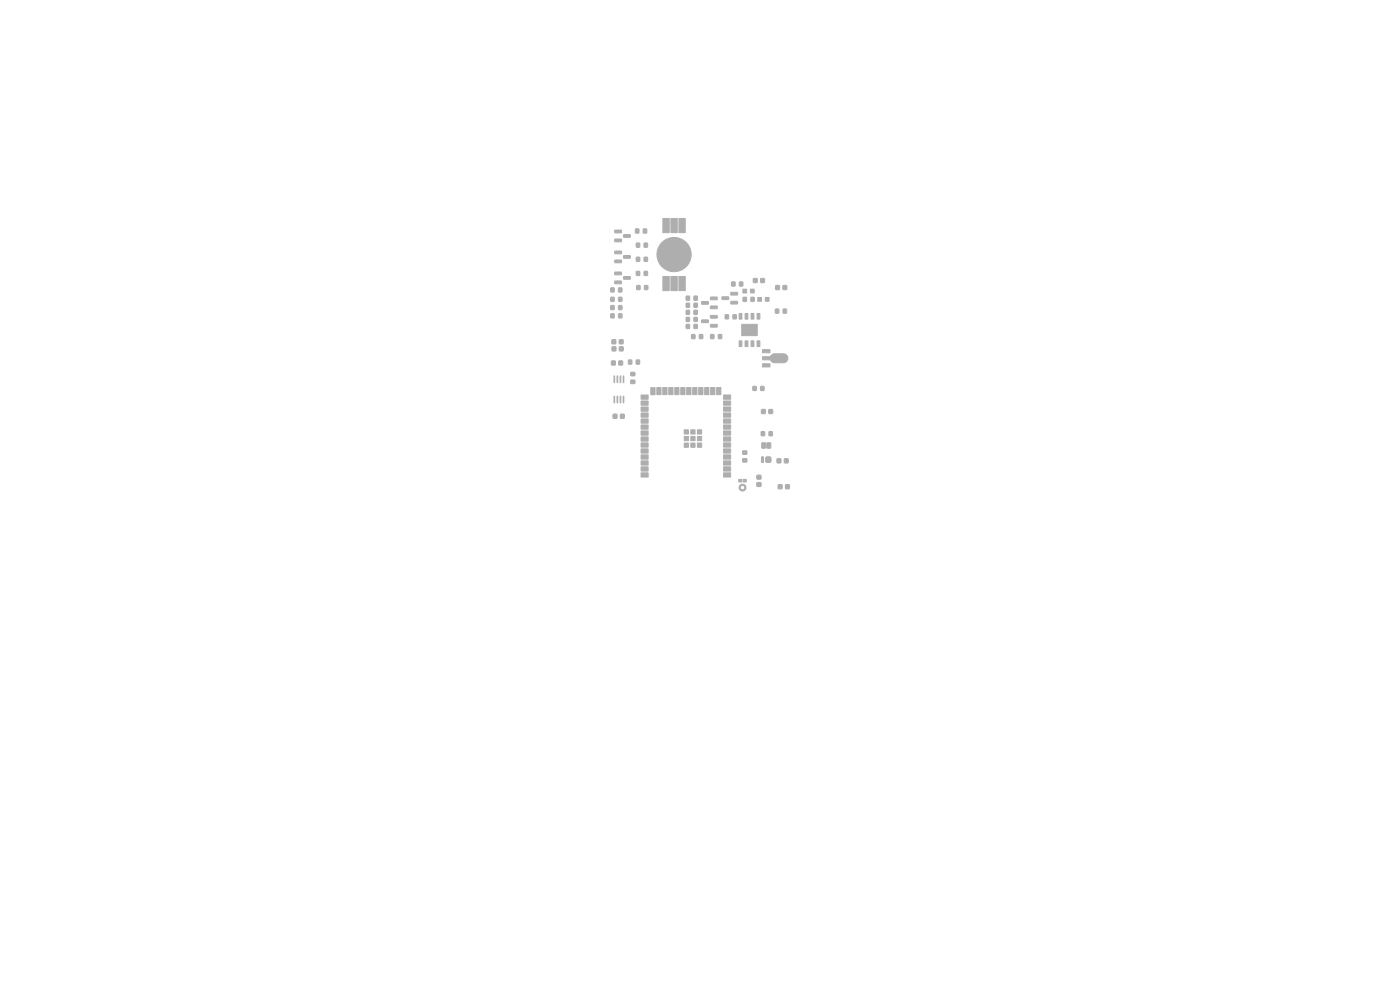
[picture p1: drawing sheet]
<svg xmlns="http://www.w3.org/2000/svg" width="297mm" height="210mm" viewBox="0 0 297 210" stroke-linecap="round" stroke-linejoin="round" font-family="sans-serif">
<g fill="#bbaaa4" stroke="#bbaaa4" stroke-width=".21">
<path d="M159.7 82h.7v.8h-.7z"/>
<path d="M161.4 82h.7v.8h-.7z"/>
<path d="M157.7 101.7h.6v.5h-.6z"/>
<path d="M156.7 101.7h.7v.5h-.7z"/>
<path d="M156.8 103.5l.2-.1 .2 .4 .3 .1 .3-.1 .3-.4 .1 .1-.2 .5-.5 .2-.5-.3z"/>
<path d="M157 102.9l.3-.2 .5 .1 .3 .2 .1 .4h-.1l-.3-.3-.3-.1-.6 .5-.1-.2z"/>
<path d="M155.1 63.9h1.3l.1 .5-1.4 .1z"/>
<path d="M155.1 62h1.3l.1 .5-1.4 .1z"/>
<path d="M153.2 63h1.3l.1 .5h-1.4z"/>
<path d="M152.4 71h.7v.8h-.7z"/>
<path d="M150.8 71h.6v.8h-.6z"/>
<path d="M147.2 68.8h.7v.9h-.7z"/>
<path d="M145.6 68.8h.7v.9h-.7z"/>
<path d="M147.2 62.8h.7v.9h-.7z"/>
<path d="M145.6 62.8h.7v.9h-.7z"/>
<path d="M160.8 63.1h.8v.8h-.8z"/>
<path d="M162.3 63.1h.9v.8h-.9z"/>
<path d="M161.6 96.9l.4 .1-.1 1.1-.4-.1z"/>
<path d="M162.6 97l.7-.1 .2 .1 .1 .8-.2 .2h-.9l-.1-.8z"/>
<path d="M162.7 94l.6-.1 .2 .1v.9l-.1 .2-.7-.1z"/>
<path d="M161.6 94l.6-.1 .2 .1 .1 .9-.2 .2-.7-.1z"/>
<path d="M135 54.6h.7v.8h-.7z"/>
<path d="M136.7 54.6h.6v.8h-.6z"/>
<path d="M131.6 87.9h.8v.8h-.8z"/>
<path d="M130.1 87.9h.8v.8h-.8z"/>
<path d="M140.6 46.3h1.4v3h-1.4z"/>
<path d="M140.6 58.6h1.4v3h-1.4z"/>
<path d="M142.3 46.3h1.4v3h-1.4z"/>
<path d="M142.3 58.6h1.4v3h-1.4z"/>
<path d="M144 46.3h1.4v3h-1.4z"/>
<path d="M144 58.6h1.4v3h-1.4z"/>
<path d="M164.5 65.6h.7v.8h-.7z"/>
<path d="M166.2 65.6h.6v.8h-.6z"/>
<path d="M129.7 76.6h.8v.8h-.8z"/>
<path d="M131.3 76.6h.8v.8h-.8z"/>
<path d="M157.6 95.7h.8v.6h-.8z"/>
<path d="M157.6 97.3h.8v.7h-.8z"/>
<path d="M146.7 71h.7v.8h-.7z"/>
<path d="M148.4 71h.7v.8h-.7z"/>
<path d="M130.4 48.8h1.4l.1 .5-1.4 .1z"/>
<path d="M130.4 50.7h1.4l.1 .5-1.4 .1z"/>
<path d="M132.3 49.8h1.3l.1 .5h-1.3z"/>
<path d="M155.5 66.8h.7v.8h-.7z"/>
<path d="M153.9 66.8h.6v.8h-.6z"/>
<path d="M161.4 59.1h.8v.8h-.8z"/>
<path d="M159.8 59.1h.8v.8h-.8z"/>
<path d="M130.4 53.3h1.4l.1 .5h-1.4z"/>
<path d="M130.4 55.2h1.4l.1 .5h-1.4z"/>
<path d="M132.3 54.2h1.3l.1 .5-1.3 .1z"/>
<path d="M159.2 61.3h.8v.8h-.8z"/>
<path d="M157.6 61.3h.8v.8h-.8z"/>
<path d="M150.7 68.8h1.4l.1 .5-1.4 .1z"/>
<path d="M150.7 66.9h1.4l.1 .5-1.4 .1z"/>
<path d="M148.9 67.9h1.3l.1 .5h-1.4z"/>
<path d="M134.8 48.6h.7v.8h-.7z"/>
<path d="M136.5 48.6h.7v.8h-.7z"/>
<path d="M133.8 79h.9v.7h-.9z"/>
<path d="M133.8 80.7h.9v.6h-.9z"/>
<path d="M129.6 66.6h.7v.8h-.7z"/>
<path d="M131.2 66.6h.7v.8h-.7z"/>
<path d="M129.6 63.1h.7v.8h-.7z"/>
<path d="M131.2 63.1h.7v.8h-.7z"/>
<path d="M136.7 60.6h.7v.8h-.7z"/>
<path d="M135.1 60.6h.7v.8h-.7z"/>
<path d="M147.2 67.3h.7v.9h-.7z"/>
<path d="M145.6 67.3h.7v.9h-.7z"/>
<path d="M166.4 97.3h.8v.9h-.8z"/>
<path d="M164.9 97.3h.7v.9h-.7z"/>
<path d="M135 76.4h.7v.8h-.7z"/>
<path d="M133.3 76.4h.7v.8h-.7z"/>
<path d="M153.5 100.3h1.5v.9h-1.5z"/>
<path d="M153.5 99h1.5v.9h-1.5z"/>
<path d="M153.5 97.8h1.5v.9h-1.5z"/>
<path d="M153.5 96.5h1.5v.9h-1.5z"/>
<path d="M153.5 95.2h1.5v.9h-1.5z"/>
<path d="M153.5 94h1.5v.8h-1.5z"/>
<path d="M153.5 92.7h1.5v.9h-1.5z"/>
<path d="M153.5 91.4h1.5v.9h-1.5z"/>
<path d="M153.5 90.1h1.5v.9h-1.5z"/>
<path d="M153.5 88.9h1.5v.9h-1.5z"/>
<path d="M153.5 87.6h1.5v.9h-1.5z"/>
<path d="M153.5 86.3h1.5v.9h-1.5z"/>
<path d="M153.5 85.1h1.5v.9h-1.5z"/>
<path d="M153.5 83.8h1.5v.9h-1.5z"/>
<path d="M152 82.2h.9v1.5h-.9z"/>
<path d="M150.8 82.2h.9v1.5h-.9z"/>
<path d="M149.5 82.2h.9v1.5h-.9z"/>
<path d="M148.2 82.2h.9v1.5h-.9z"/>
<path d="M147 82.2h.9v1.5h-.9z"/>
<path d="M145.7 82.2h.9v1.5h-.9z"/>
<path d="M144.4 82.2h.9v1.5h-.9z"/>
<path d="M143.1 82.2h.9v1.5h-.9z"/>
<path d="M141.9 82.2h.9v1.5h-.9z"/>
<path d="M140.6 82.2h.9v1.5h-.9z"/>
<path d="M139.3 82.2h.9v1.5h-.9z"/>
<path d="M138.1 82.2h.9v1.5h-.9z"/>
<path d="M136 83.8h1.5v.9h-1.5z"/>
<path d="M136 85.1h1.5v.9h-1.5z"/>
<path d="M136 86.3h1.5v.9h-1.5z"/>
<path d="M136 87.6h1.5v.9h-1.5z"/>
<path d="M136 88.9h1.5v.9h-1.5z"/>
<path d="M136 90.1h1.5v.9h-1.5z"/>
<path d="M136 91.4h1.5v.9h-1.5z"/>
<path d="M136 92.7h1.5v.9h-1.5z"/>
<path d="M136 94h1.5v.8h-1.5z"/>
<path d="M136 95.2h1.5v.9h-1.5z"/>
<path d="M136 96.5h1.5v.9h-1.5z"/>
<path d="M136 97.8h1.5v.9h-1.5z"/>
<path d="M136 99h1.5v.9h-1.5z"/>
<path d="M136 100.3h1.5v.9h-1.5z"/>
<path d="M148 94h.9v.9h-.9z"/>
<path d="M148 92.6h.9v.9h-.9z"/>
<path d="M148 91.2h.9v.9h-.9z"/>
<path d="M146.6 94h.9v.9h-.9z"/>
<path d="M146.6 92.6h.9v.9h-.9z"/>
<path d="M146.6 91.2h.9v.9h-.9z"/>
<path d="M145.2 94h.9v.9h-.9z"/>
<path d="M145.2 92.6h.9v.9h-.9z"/>
<path d="M145.2 91.2h.9v.9h-.9z"/>
<path d="M160.6 102.4h.8v.8h-.8z"/>
<path d="M160.6 100.8h.8v.8h-.8z"/>
<path d="M165.1 102.8h.8v.9h-.8z"/>
<path d="M166.7 102.8h.7v.9h-.7z"/>
<path d="M147.2 65.8h.7v.9h-.7z"/>
<path d="M145.6 65.8h.7v.9h-.7z"/>
<path d="M129.6 64.8h.7v.9h-.7z"/>
<path d="M131.2 64.8h.7v.9h-.7z"/>
<path d="M156.9 59.8h.7v.9h-.7z"/>
<path d="M155.2 59.8h.7v.9h-.7z"/>
<path d="M161.5 91.6h.7v.8h-.7z"/>
<path d="M163.2 91.6h.6v.8h-.6z"/>
<path d="M129.9 73.6h.7v.8h-.7z"/>
<path d="M131.4 73.6h.8v.8h-.8z"/>
<path d="M164.6 60.6h.7v.8h-.7z"/>
<path d="M166.1 60.6h.8v.8h-.8z"/>
<path d="M129.6 61.1h.7v.8h-.7z"/>
<path d="M131.2 61.1h.7v.8h-.7z"/>
<path d="M159.3 63.1h.7v.8h-.7z"/>
<path d="M157.7 63.1h.6v.8h-.6z"/>
<path d="M161.8 74.2h1.5v.6h-1.5z"/>
<path d="M161.8 75.7h1.7l.2-.4 .5-.2h2l.7 .3 .2 .7-.2 .5-.4 .3h-2.2l-.5-.1-.3-.5h-1.7z"/>
<path d="M161.8 77.2h1.5v.6h-1.5z"/>
<path d="M129.8 72.1h.8v.8h-.8z"/>
<path d="M131.4 72.1h.8v.8h-.8z"/>
<path d="M161.6 86.9h.7v.8h-.7z"/>
<path d="M163.1 86.9h.8v.8h-.8z"/>
<path d="M130.4 57.7h1.4l.1 .5-1.4 .1z"/>
<path d="M130.4 59.6h1.4l.1 .5-1.4 .1z"/>
<path d="M132.3 58.7h1.3l.1 .5h-1.3z"/>
<path d="M156.8 72.3h.6v1.2h-.6z"/>
<path d="M158.1 72.3h.6v1.2h-.6z"/>
<path d="M159.3 72.3h.6v1.2h-.6z"/>
<path d="M160.6 72.3h.6v1.2h-.6z"/>
<path d="M160.6 66.5h.6v1.2h-.6z"/>
<path d="M159.3 66.5h.6v1.2h-.6z"/>
<path d="M158.1 66.5h.6v1.2h-.6z"/>
<path d="M156.8 66.5h.6v1.2h-.6z"/>
<path d="M157.3 68.8h3.3v2.4h-3.3z"/>
<path d="M135 51.6h.7v.8h-.7z"/>
<path d="M136.7 51.6h.6v.8h-.6z"/>
<path d="M135 57.6h.7v.8h-.7z"/>
<path d="M136.7 57.6h.6v.8h-.6z"/>
<path d="M147.2 64.3h.7v.9h-.7z"/>
<path d="M145.6 64.3h.7v.9h-.7z"/>
<path d="M150.7 64.9h1.4l.1 .5-1.4 .1z"/>
<path d="M150.7 63h1.4l.1 .5-1.4 .1z"/>
<path d="M148.9 64h1.3l.1 .5h-1.4z"/>
<circle cx="143" cy="54" r="3.6"/>
</g>
<path d="M130.3 79.8v1.3M131 79.8v1.3M131.6 79.8v1.3M132.3 79.8v1.3M130.3 84.1v1.3M131 84.1v1.3M131.6 84.1v1.3M132.3 84.1v1.3" fill="none" stroke="#bbaaa4" stroke-width=".36"/>
</svg>
